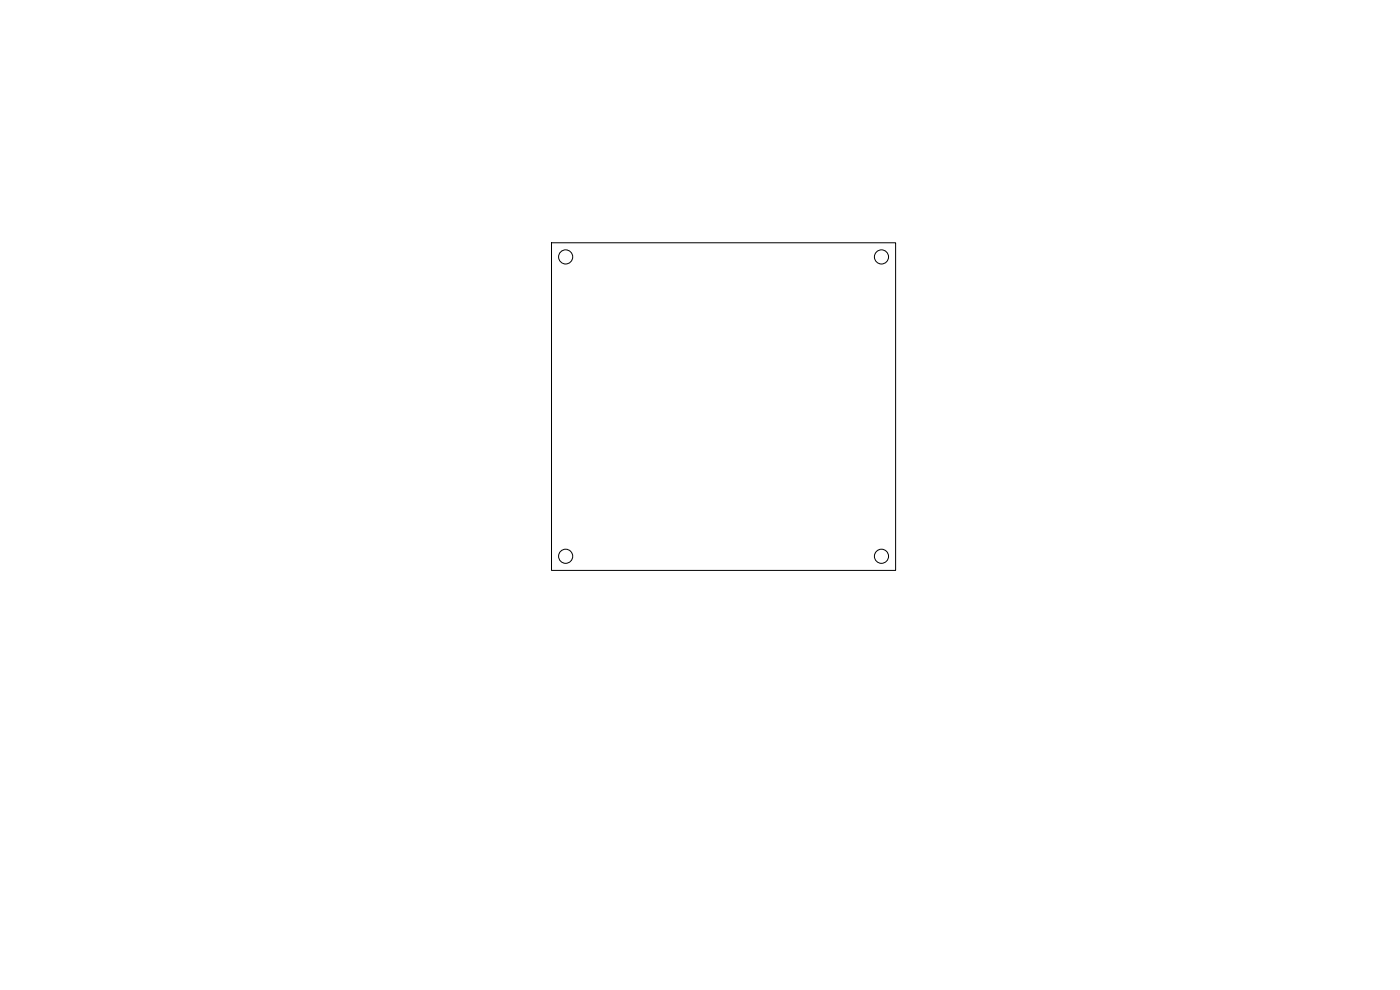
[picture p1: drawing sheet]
<svg xmlns="http://www.w3.org/2000/svg" width="297mm" height="210mm" viewBox="0 0 297 210" stroke-linecap="round" stroke-linejoin="round" font-family="sans-serif">
<g fill="none" stroke="#000" stroke-width=".21">
<path d="M117 51.5h73v69.5h-73z"/>
<circle cx="120" cy="54.5" r="1.5"/>
<circle cx="187" cy="54.5" r="1.5"/>
<circle cx="120" cy="118" r="1.5"/>
<circle cx="187" cy="118" r="1.5"/>
</g>
</svg>
